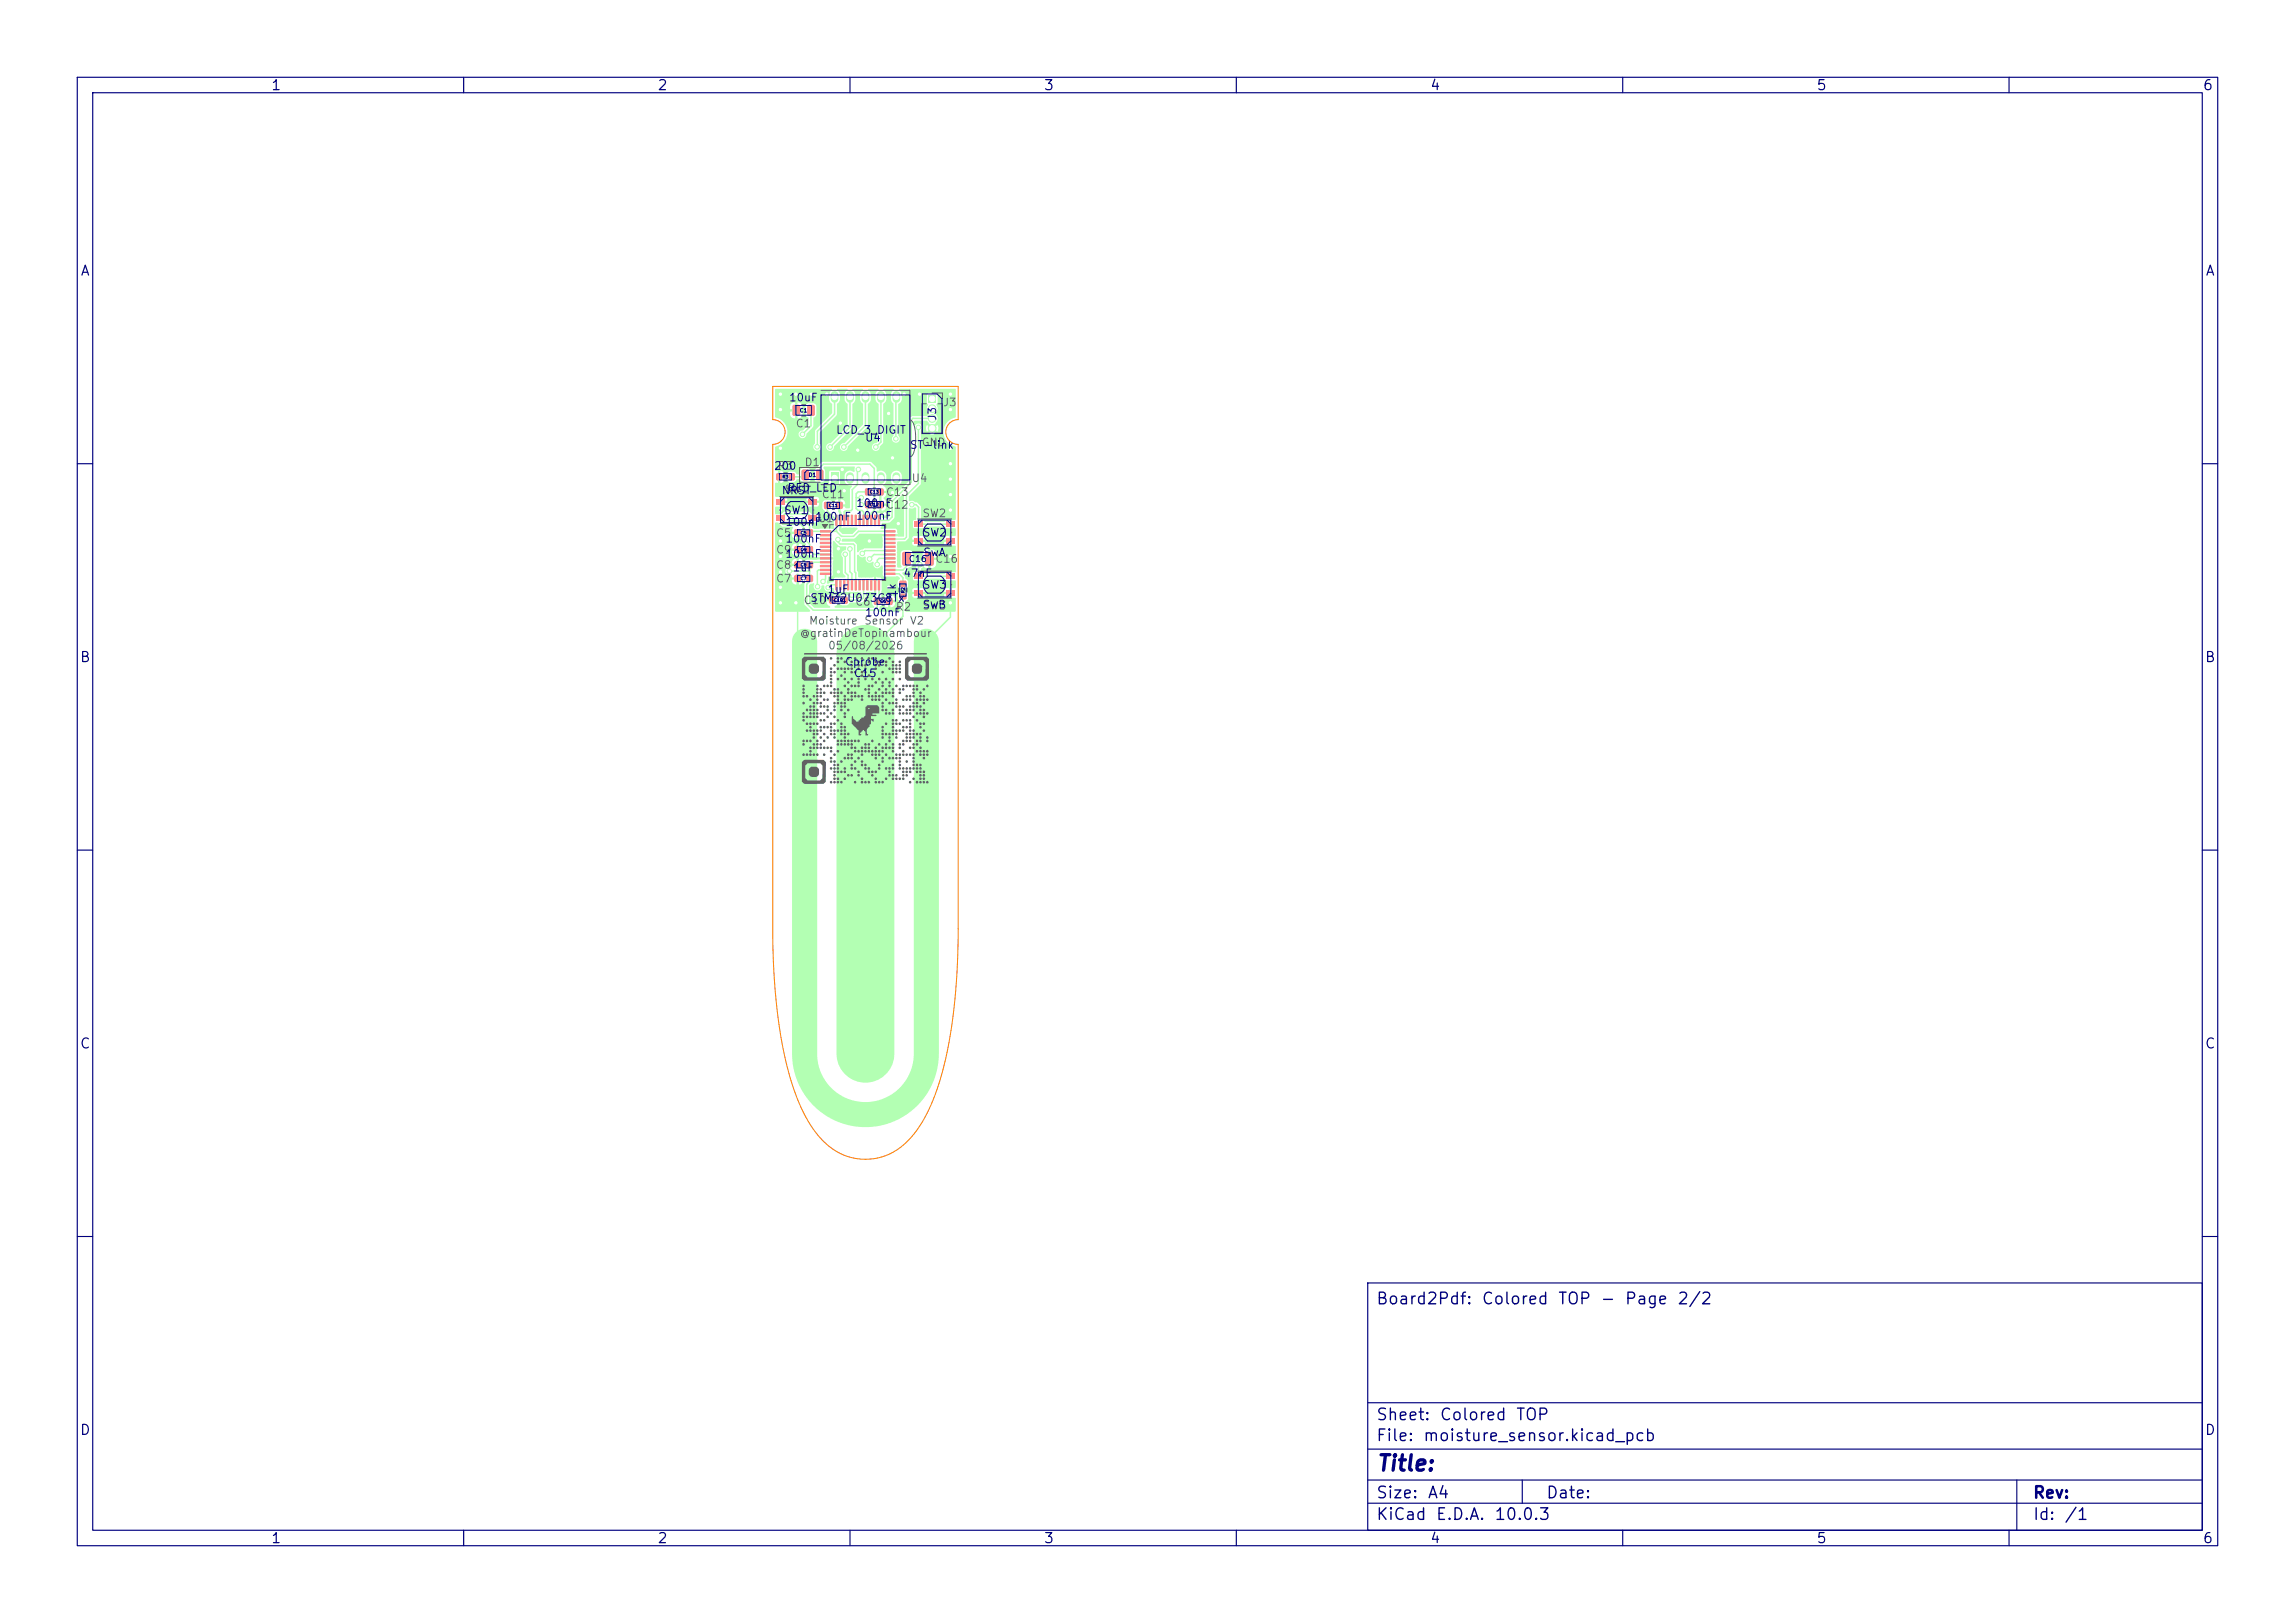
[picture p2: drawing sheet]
<svg xmlns="http://www.w3.org/2000/svg" width="297mm" height="210mm" viewBox="0 0 297 210" stroke-linecap="round" stroke-linejoin="round" font-family="sans-serif">
<defs><g id="words">
<text font-size="2" fill="#000080" x="178" y="190.8">Title:</text>
<g font-size="1.5" fill="#000080">
<text x="178" y="169.2">Board2Pdf:</text>
<text x="191.7" y="169.2">Colored</text>
<text x="201.5" y="169.2">TOP</text>
<text x="207" y="169.2">-</text>
<text x="210.2" y="169.2">Page</text>
<text x="217" y="169.2">2/2</text>
<text x="178" y="184.2">Sheet:</text>
<text x="186.2" y="184.2">Colored</text>
<text x="196.1" y="184.2">TOP</text>
<text x="178" y="186.9">File:</text>
<text x="184.1" y="186.9">moisture_sensor.kicad_pcb</text>
<text x="178" y="197.1">KiCad</text>
<text x="178" y="194.3">Size:</text>
<text x="184.7" y="194.3">A4</text>
<text x="185.7" y="197.1">E.D.A.</text>
<text x="193.3" y="197.1">10.0.3</text>
<text x="200" y="194.3">Date:</text>
<text x="263" y="194.3">Rev:</text>
<text x="263" y="197.1">Id:</text>
<text x="267.1" y="197.1">/1</text>
</g>
<g font-size="1.3" fill="#000080">
<text x="35" y="12">1</text>
<text x="85" y="12">2</text>
<text x="135" y="12">3</text>
<text x="185" y="12">4</text>
<text x="235" y="12">5</text>
<text x="285" y="12">6</text>
<text x="10.3" y="36">A</text>
<text x="285.4" y="36">A</text>
<text x="10.3" y="86">B</text>
<text x="285.3" y="86">B</text>
<text x="10.3" y="136">C</text>
<text x="285.3" y="136">C</text>
<text x="10.3" y="186">D</text>
<text x="285.3" y="186">D</text>
<text x="35" y="200">1</text>
<text x="85" y="200">2</text>
<text x="135" y="200">3</text>
<text x="185" y="200">4</text>
<text x="235" y="200">5</text>
<text x="285" y="200">6</text>
</g>
<g font-size="1" fill="#000080">
<text x="102" y="52.2">10uF</text>
<text x="108.1" y="56.4">LCD_3_DIGIT</text>
<text x="111.9" y="57.4">U4</text>
<text x="117.7" y="58.3">ST-link</text>
<text x="121.4" y="54.5" transform="rotate(-90 121.4 54.5)">J3</text>
<text x="100.1" y="61">200</text>
<text x="101.1" y="64.2">NRST</text>
<text x="101.8" y="63.9">RED_LED</text>
<text x="110.7" y="65.8">100nF</text>
<text x="101.4" y="66.8">SW1</text>
<text x="101.6" y="70.5">100nF</text>
<text x="101.6" y="68.3">100nF</text>
<text x="105.4" y="67.6">100nF 100nF</text>
<text x="119.4" y="69.7">SW2</text>
<text x="101.6" y="72.4">100nF</text>
<text x="102.5" y="74.2">1uF</text>
<text x="107" y="77">1uF</text>
<text x="116.2" y="77.4" transform="rotate(-90 116.2 77.4)">1k</text>
<text x="116.8" y="74.9">47nF</text>
<text x="119.4" y="76.4">SW3</text>
<text x="119.4" y="72.2">SwA</text>
<text x="104.8" y="78.1">STM32U073C8Tx</text>
<text x="111.9" y="80">100nF</text>
<text x="119.3" y="79">SwB</text>
<text x="109.3" y="86.4">Cprobe</text>
<text x="110.4" y="87.9">C15</text>
</g>
<g font-size="1" fill="#626262">
<text x="122" y="52.8">J3</text>
<text x="102.9" y="55.5">C1</text>
<text x="119.2" y="58">GND</text>
<text x="100.5" y="61">R3</text>
<text x="101.5" y="64.1">SW1</text>
<text x="104" y="60.6">D1</text>
<text x="106.3" y="64.7">C11</text>
<text x="114.6" y="64.4">C13</text>
<text x="117.9" y="62.6">U4</text>
<text x="100.3" y="71.9">C9</text>
<text x="100.3" y="69.7">C5</text>
<text x="105.8" y="67.8">U1</text>
<text x="114.6" y="66.1">C12</text>
<text x="119.3" y="67.2">SW2</text>
<text x="100.3" y="73.8">C8</text>
<text x="100.3" y="75.6">C7</text>
<text x="121" y="73.1">C16</text>
<text x="103.4" y="82.7">@gratinDeTopinambour</text>
<text x="103.9" y="78.4">C10</text>
<text x="104.6" y="81.1">Moisture</text>
<text x="110.6" y="78.6">C6</text>
<text x="111.8" y="81.1">Sensor</text>
<text x="115.8" y="79.3">R2</text>
<text x="117.7" y="81.1">V2</text>
<text x="119.3" y="79.1">SW3</text>
<text x="107.1" y="84.3">05/08/2026</text>
</g>
<text font-size=".8" fill="#000080" x="117.5" y="72.9">C16</text>
<g font-size=".5" fill="#000080">
<text x="103.4" y="53.5">C1</text>
<text x="104.6" y="61.8">D1</text>
</g>
<g font-size=".4" fill="#000080">
<text x="101.2" y="62">R3</text>
<text x="107.2" y="65.7">C11</text>
<text x="112.5" y="64">C13</text>
<text x="112.5" y="65.6">C12</text>
<text x="103.6" y="71.4">C9</text>
<text x="103.6" y="69.3">C5</text>
<text x="103.6" y="73.4">C8</text>
<text x="103.6" y="75.2">C7</text>
<text x="107.9" y="78">C10</text>
<text x="117.2" y="76.8" transform="rotate(-90 117.2 76.8)">R2</text>
<text x="113.9" y="78.1">C6</text>
</g>
</g></defs>
<g fill="#b3ffb3">
<path d="M118.3 67.5h1.1v.7h-1.1z"/>
<path d="M122.5 67.5h1v.7h-1z"/>
<path d="M118.3 69.7h1.1v.6h-1.1z"/>
<path d="M122.5 69.7h1v.6h-1z"/>
<path d="M104.4 72.7l.1-.1 .7 .1v.1v.7l-.2 .1-.6-.1-.1-.2z"/>
<path d="M102.8 72.7l.2-.1 .6 .1 .1 .1-.1 .7-.1 .1-.7-.1v-.2z"/>
<path d="M103.8 60.8h.7l.2 .1v1l-.2 .2-.5 .1-.3-.2z"/>
<path d="M105.7 60.8h.6l.3 .1v1l-.2 .2-.6 .1-.2-.2z"/>
<path d="M118.3 74.3h1.1v.6h-1.1z"/>
<path d="M122.5 74.3h1v.6h-1z"/>
<path d="M118.3 76.4h1.1v.7h-1.1z"/>
<path d="M122.5 76.4h1v.7h-1z"/>
</g>
<path d="M112 84.6v51.8" fill="none" stroke="#b3ffb3" stroke-width="7.5"/>
<path d="M102.9 81.9a1.63 1.63 0 0 1 1.8-.4 1.63 1.63 0 0 1 1.1 1.5v53.6a6.3 6.3 0 0 0 6.2 6 6.3 6.3 0 0 0 6.2-6v-50.4a1.62 1.62 0 0 1 1.7-1.6 1.62 1.62 0 0 1 1.6 1.6v50.2a9.5 9.5 0 0 1-9.5 9.5 9.5 9.5 0 0 1-9.5-9.5v-53.4l.1-.6z" fill="#b3ffb3"/>
<path d="M119.9 83v3.2" fill="none" stroke="#b3ffb3" stroke-width="3.3"/>
<g fill="#b3ffb3">
<path d="M107.5 61.1h1v1.5h-1z"/>
<path d="M109.6 61.3a.5 .5 0 0 1 .6-.2 .5 .5 0 0 1 .3 .5 .94 .94 0 0 1-.1 .9 .5 .5 0 0 1-.6 .1 .5 .5 0 0 1-.3-.5 .94 .94 0 0 1 .1-.8z"/>
<path d="M111.6 61.3a.5 .5 0 0 1 .6-.2 .5 .5 0 0 1 .3 .5 .94 .94 0 0 1-.1 .9 .5 .5 0 0 1-.6 .1 .5 .5 0 0 1-.3-.5 .94 .94 0 0 1 .1-.8z"/>
<path d="M113.6 61.3a.5 .5 0 0 1 .6-.2 .5 .5 0 0 1 .3 .5 .94 .94 0 0 1-.1 .9 .5 .5 0 0 1-.6 .1 .5 .5 0 0 1-.3-.5 .94 .94 0 0 1 .1-.8z"/>
<path d="M115.6 61.3a.5 .5 0 0 1 .6-.2 .5 .5 0 0 1 .3 .5 .94 .94 0 0 1-.1 .9 .5 .5 0 0 1-.6 .1 .5 .5 0 0 1-.3-.5 .94 .94 0 0 1 .1-.8z"/>
<path d="M115.6 50.8a.5 .5 0 0 1 .6-.2 .5 .5 0 0 1 .3 .5 .94 .94 0 0 1-.1 .9 .5 .5 0 0 1-.6 .1 .5 .5 0 0 1-.3-.5 .94 .94 0 0 1 .1-.8z"/>
<path d="M113.6 50.8a.5 .5 0 0 1 .6-.2 .5 .5 0 0 1 .3 .5 .94 .94 0 0 1-.1 .9 .5 .5 0 0 1-.6 .1 .5 .5 0 0 1-.3-.5 .94 .94 0 0 1 .1-.8z"/>
<path d="M111.6 50.8a.5 .5 0 0 1 .6-.2 .5 .5 0 0 1 .3 .5 .94 .94 0 0 1-.1 .9 .5 .5 0 0 1-.6 .1 .5 .5 0 0 1-.3-.5 .94 .94 0 0 1 .1-.8z"/>
<path d="M109.6 50.8a.5 .5 0 0 1 .6-.2 .5 .5 0 0 1 .3 .5 .94 .94 0 0 1-.1 .9 .5 .5 0 0 1-.6 .1 .5 .5 0 0 1-.3-.5 .94 .94 0 0 1 .1-.8z"/>
<path d="M107.6 50.8a.5 .5 0 0 1 .6-.2 .5 .5 0 0 1 .3 .5 .94 .94 0 0 1-.1 .9 .5 .5 0 0 1-.6 .1 .5 .5 0 0 1-.3-.5 .94 .94 0 0 1 .1-.8z"/>
<path d="M116.4 75.2h.9v.7h-.9z"/>
<path d="M116.4 76.8h.9v.7h-.9z"/>
<path d="M106.1 68.6h1.4l.1 .2-.1 .1h-1.3z"/>
<path d="M106.1 69.1h1.4l.1 .2-.1 .1h-1.3z"/>
<path d="M106.1 69.6h1.4l.1 .2-.1 .1h-1.3z"/>
<path d="M106.1 70.1h1.4l.1 .2-.1 .1h-1.3z"/>
<path d="M106.1 70.6h1.4l.1 .2-.1 .1h-1.3z"/>
<path d="M106.1 71.1h1.4l.1 .2-.1 .1h-1.3z"/>
<path d="M106.1 71.6h1.4l.1 .2-.1 .1h-1.3z"/>
<path d="M106.1 72.1h1.4l.1 .2-.1 .1h-1.3z"/>
<path d="M106.1 72.6h1.4l.1 .2-.1 .1h-1.3z"/>
<path d="M106.1 73.1h1.4l.1 .2-.1 .1h-1.3z"/>
<path d="M106.1 73.6h1.4l.1 .2-.1 .1h-1.3z"/>
<path d="M106.1 74.1h1.4l.1 .2-.1 .1h-1.3z"/>
<path d="M108.1 74.9l.3 .1v1.3l-.1 .1-.2-.1z"/>
<path d="M108.6 74.9l.3 .1v1.3l-.1 .1-.2-.1z"/>
<path d="M109.1 74.9l.3 .1v1.3l-.1 .1-.2-.1z"/>
<path d="M109.6 74.9l.3 .1v1.3l-.1 .1-.2-.1z"/>
<path d="M110.1 74.9l.3 .1v1.3l-.1 .1-.2-.1z"/>
<path d="M110.6 74.9l.3 .1v1.3l-.1 .1-.2-.1z"/>
<path d="M111.1 74.9l.3 .1v1.3l-.1 .1-.2-.1z"/>
<path d="M111.6 74.9l.3 .1v1.3l-.1 .1-.2-.1z"/>
<path d="M112.1 74.9l.3 .1v1.3l-.1 .1-.2-.1z"/>
<path d="M112.6 74.9l.3 .1v1.3l-.1 .1-.2-.1z"/>
<path d="M113.1 74.9l.3 .1v1.3l-.1 .1-.2-.1z"/>
<path d="M113.6 74.9l.3 .1v1.3l-.1 .1-.2-.1z"/>
<path d="M114.4 74.1h1.4l.1 .2-.1 .1h-1.3z"/>
<path d="M114.4 73.6h1.4l.1 .2-.1 .1h-1.3z"/>
<path d="M114.4 73.1h1.4l.1 .2-.1 .1h-1.3z"/>
<path d="M114.4 72.6h1.4l.1 .2-.1 .1h-1.3z"/>
<path d="M114.4 72.1h1.4l.1 .2-.1 .1h-1.3z"/>
<path d="M114.4 71.6h1.4l.1 .2-.1 .1h-1.3z"/>
<path d="M114.4 71.1h1.4l.1 .2-.1 .1h-1.3z"/>
<path d="M114.4 70.6h1.4l.1 .2-.1 .1h-1.3z"/>
<path d="M114.4 70.1h1.4l.1 .2-.1 .1h-1.3z"/>
<path d="M114.4 69.6h1.4l.1 .2-.1 .1h-1.3z"/>
<path d="M114.4 69.1h1.4l.1 .2-.1 .1h-1.3z"/>
<path d="M114.4 68.6h1.4l.1 .2-.1 .1h-1.3z"/>
<path d="M113.6 66.6l.3 .1v1.3l-.1 .1-.2-.1z"/>
<path d="M113.1 66.6l.3 .1v1.3l-.1 .1-.2-.1z"/>
<path d="M112.6 66.6l.3 .1v1.3l-.1 .1-.2-.1z"/>
<path d="M112.1 66.6l.3 .1v1.3l-.1 .1-.2-.1z"/>
<path d="M111.6 66.6l.3 .1v1.3l-.1 .1-.2-.1z"/>
<path d="M111.1 66.6l.3 .1v1.3l-.1 .1-.2-.1z"/>
<path d="M110.6 66.6l.3 .1v1.3l-.1 .1-.2-.1z"/>
<path d="M110.1 66.6l.3 .1v1.3l-.1 .1-.2-.1z"/>
<path d="M109.6 66.6l.3 .1v1.3l-.1 .1-.2-.1z"/>
<path d="M109.1 66.6l.3 .1v1.3l-.1 .1-.2-.1z"/>
<path d="M108.6 66.6l.3 .1v1.3l-.1 .1-.2-.1z"/>
<path d="M108.1 66.6l.3 .1v1.3l-.1 .1-.2-.1z"/>
<path d="M102.1 61.3h.7v.8h-.7z"/>
<path d="M100.5 61.3h.7v.8h-.7z"/>
<path d="M120.1 51.1h1v1h-1z"/>
</g>
<g fill="#b3ffb3" stroke="#b3ffb3" stroke-width=".13">
<circle cx="120.6" cy="52.9" r=".5"/>
<circle cx="120.6" cy="54.1" r=".5"/>
<circle cx="120.6" cy="55.4" r=".5"/>
</g>
<g fill="#b3ffb3">
<path d="M104.4 70.7l.1-.1 .7 .1v.2v.6l-.2 .1-.6-.1-.1-.1z"/>
<path d="M102.8 70.7l.2-.1 .6 .1 .1 .2-.1 .6-.1 .1-.7-.1v-.1z"/>
<path d="M104.4 68.5h.1h.7v.2v.7h-.2h-.6l-.1-.2z"/>
<path d="M102.8 68.5h.2h.6l.1 .2-.1 .7h-.1h-.7v-.2z"/>
<path d="M106.7 65l.1-.1 .7 .1v.2v.6l-.2 .1-.6-.1-.1-.1z"/>
<path d="M108.2 65l.2-.1 .6 .1 .1 .2-.1 .6-.1 .1-.7-.1v-.1z"/>
<path d="M113.1 77.4l.2-.1 .6 .1 .1 .2-.1 .6-.2 .1-.6-.1v-.1z"/>
<path d="M114.7 77.4l.1-.1 .7 .1v.2v.6l-.2 .1-.6-.1-.1-.1z"/>
<path d="M108.9 77.2h.1h.7v.2v.7h-.2h-.6l-.1-.2z"/>
<path d="M107.3 77.2h.2h.6l.1 .2-.1 .7h-.2h-.6v-.2z"/>
<path d="M112 63.2h.1h.7v.2v.7h-.2h-.6l-.1-.2z"/>
<path d="M113.5 63.2h.2h.6l.1 .2-.1 .7h-.2h-.6v-.2z"/>
<path d="M104.7 66.8h1v.6h-1z"/>
<path d="M100.5 66.8h1.1v.6h-1.1z"/>
<path d="M104.7 64.6h1v.7h-1z"/>
<path d="M100.5 64.6h1.1v.7h-1.1z"/>
<path d="M104.4 74.4h.1h.7v.2v.7h-.2h-.6l-.1-.2z"/>
<path d="M102.8 74.4h.2h.6l.1 .2-.1 .7h-.1h-.7v-.2z"/>
<path d="M112 64.9l.1-.1 .7 .1v.2v.6l-.2 .1-.6-.1-.1-.1z"/>
<path d="M113.5 64.9l.2-.1 .6 .1 .1 .2-.1 .6-.2 .1-.6-.1v-.1z"/>
<path d="M116.8 71.5l.9-.1 .2 .2v1.4l-.2 .2h-.7l-.2-.2-.1-1.3z"/>
<path d="M119.8 71.5l.8-.1 .2 .2v1.4l-.1 .2h-.8l-.2-.2v-1.3z"/>
<path d="M104.5 52.4h.7l.2 .1v1.1l-.1 .2h-.6l-.2-.1-.1-1.1z"/>
<path d="M102.6 52.4h.7l.2 .1v1.1l-.1 .2h-.6l-.2-.1-.1-1.1z"/>
</g>
<g fill="#b3ffb3" stroke="#b3ffb3" stroke-width=".13">
<circle cx="111.4" cy="65.3" r=".3"/>
<circle cx="118" cy="65.3" r=".3"/>
<circle cx="116.2" cy="67.7" r=".3"/>
<circle cx="123" cy="60" r=".3"/>
<circle cx="119" cy="51" r=".3"/>
<circle cx="105" cy="51" r=".3"/>
<circle cx="101" cy="60" r=".3"/>
<circle cx="115" cy="53.5" r=".3"/>
<circle cx="111" cy="58.3" r=".3"/>
<circle cx="101" cy="66" r=".3"/>
<circle cx="101" cy="70" r=".3"/>
<circle cx="101" cy="72" r=".3"/>
<circle cx="108.5" cy="71" r=".3"/>
<circle cx="103" cy="78" r=".3"/>
<circle cx="110.2" cy="77" r=".3"/>
<circle cx="107" cy="51" r=".3"/>
<circle cx="117" cy="51" r=".3"/>
<circle cx="123" cy="78" r=".3"/>
<circle cx="101" cy="58" r=".3"/>
<circle cx="114.5" cy="66.5" r=".3"/>
<circle cx="123" cy="53" r=".3"/>
<circle cx="101" cy="53" r=".3"/>
<circle cx="103.2" cy="63.3" r=".3"/>
<circle cx="123" cy="62" r=".3"/>
<circle cx="109.2" cy="63.5" r=".3"/>
<circle cx="115.5" cy="63.7" r=".3"/>
<circle cx="108.8" cy="54.7" r=".3"/>
<circle cx="105" cy="77" r=".3"/>
<circle cx="123" cy="58" r=".3"/>
<circle cx="101" cy="76" r=".3"/>
<circle cx="115" cy="76" r=".3"/>
<circle cx="123" cy="64" r=".3"/>
<circle cx="115.5" cy="59.3" r=".3"/>
<circle cx="123" cy="72" r=".3"/>
<circle cx="123" cy="51" r=".3"/>
<circle cx="123" cy="66" r=".3"/>
<circle cx="103" cy="51" r=".3"/>
<circle cx="112.5" cy="70" r=".3"/>
<circle cx="107.5" cy="67.5" r=".3"/>
<circle cx="101" cy="51" r=".3"/>
<circle cx="101" cy="74" r=".3"/>
<circle cx="108.5" cy="74" r=".3"/>
<circle cx="109" cy="60.7" r=".3"/>
<circle cx="101" cy="78" r=".3"/>
<circle cx="102.1" cy="73.9" r=".3"/>
<circle cx="103.8" cy="56.2" r=".3"/>
<circle cx="102.4" cy="67.1" r=".3"/>
<circle cx="119.1" cy="73.1" r=".3"/>
<circle cx="111.4" cy="64.4" r=".3"/>
<circle cx="108.4" cy="69.8" r=".3"/>
<circle cx="110" cy="71" r=".3"/>
<circle cx="109.4" cy="71.7" r=".3"/>
<circle cx="107.2" cy="76" r=".3"/>
<circle cx="106.5" cy="75.2" r=".3"/>
<circle cx="115.9" cy="56.8" r=".3"/>
<circle cx="105.8" cy="75.9" r=".3"/>
<circle cx="111.1" cy="60.7" r=".3"/>
<circle cx="113.3" cy="57.8" r=".3"/>
<circle cx="109.2" cy="57.8" r=".3"/>
<circle cx="111.6" cy="71.6" r=".3"/>
<circle cx="107.4" cy="57.8" r=".3"/>
<circle cx="112.5" cy="72.3" r=".3"/>
<circle cx="113.5" cy="73" r=".3"/>
<circle cx="105.7" cy="57.8" r=".3"/>
<circle cx="118.9" cy="55.3" r=".3"/>
</g>
<g fill="none" stroke="#b3ffb3" stroke-width=".2">
<path d="M105 53.1v2l-1.1 1.1M108 51.4v2.2l-2.2 2.2-.1 2M110 51.4v3.9l-2.6 2.5M112 51.4v3.6l-2.8 2.8M114 51.4h.1M114 51.4v5.8l-.7 .6M116 51.4l-.1 5.4M118.9 55.3v7.2l-1.6 1.6v5.4l-.2 .3h-1.9M120.6 54.2l-2.5-.1-.2 .3v8l-2.4 2.5v2l-.5 .4h-1.3M102.1 73.9h2.7M102.4 67.1l.3 .3h1.4l.7 .7v.9M102.5 61.7h1.5"/>
<path d="M103.2 74.9v7.2l.9 .9M105 68.8h3.2M105.2 67.1l-.6-.6h-3l-.6 .6v.4l.3 .4h2.3l.4 .3v1.4l.8 .8v.7l.6 .7h1.4M106.1 61.5v-1l.5-.4h6l.5 .5v5.4l-.3 .4v.9M106.8 72.8h-1.7l-.3 .3v2.1l-.4 .4v2.5l.8 .9h8l.3-.4v-.8M106.8 74.3v.6l-.3 .3M106.8 73.8h-.9l-.1 .1v2M107.1 65.4v.8l1.1 1.1v1.5M108.2 68.8l.7 .6h1.6l.6-.6h4.1M108.2 75.7h-.7l-.3 .3M108.4 69.8v.3l.3 .3h1.7l.2 .2v3.4l.2 .1v1.6M109.4 71.7v2.4l.3 .3v1.3"/>
<path d="M110 71v3l.2 .2v1.5M110.8 75.7h.1M110.8 64.4h.6M111.1 60.7l-.1 .2v1.8l-.7 .7v2.5l-.2 .2h-.7l-.1 .1v1.1M111.4 65.3h1M111.7 75.7v1.7l-.3 .3h-2.1M112.2 65.4v1.9M112.4 63.7h-1.4l-.2 .2v1.9l.2 .3h.6l.1 .2v1M113.7 75.7v1.9M115.2 72.3h-1.4l-.3 .2v.5M115.2 74.3h1.1l.5 .5v.7M115.2 71.3h-3.2l-.4 .3"/>
<path d="M115.2 71.8h-2.1l-.6 .5M116.8 77.2v2.6l-4.8 4.8M117.3 72.3v1l-.5 .5h-1.6M118 65.3h.5l.4 .3v2.2h4.1M119 73.1l-.1 .1v1.4h4.1M123 76.7v3.2l-3.1 3.1"/>
</g>
<g fill="#b3ffb3">
<path d="M100.3 67.6h.4l.6 .6h1.3v.1l-.1 .5h.6l.3 .2v.7h.3l.6 .7-.3 .4-.3-.4-.3-.1v1.6a.76 .76 0 0 0 .6-.4l.4 .3h.6l.4 .3h2.5l-.2-.6 .1-1.5h.2l.6 .7h.8a.33 .33 0 0 1 .1 .3 .33 .33 0 0 1-.3 .2 .56 .56 0 0 0-.1 1v1.9l.3 .5-.4 .2-.9-.1-.2 .2v.4l-.5 .1-.2 .1a.24 .24 0 0 1-.2-.1 .24 .24 0 0 1 .1-.3l.1-.4 .4-.1 .2-.2-.1-1.4 .2-.6h-3.4l-.2 .1-.2 .2h-.1a.59 .59 0 0 0-.6-.4l-.1 1.3-.2-.1v-.3h-.6v.2h-.2a.51 .51 0 0 0-.7 .5 .51 .51 0 0 0 .8 .5l.1 .3h.6v-.4l.2-.1 .1 1.4h.3l.3-.3 .1 .1v2.8l.7 .7v.2l-4.4 .1-.1-.1v-4h2.2l.1 .4 .5 .1v-.6h-.6v.1h-2.2v-2.3h2.2v.1h.6v-.6l-.5 .2-.1 .3h-2.2v-1.4h2.2l.1 .3 .5 .2v-.6h-.6v.1h-2.2v-.6h2.2v.2h.6v-.7l-.5 .2-.1 .3h-2.2v-1.6h2.2l.1 .4 .5 .1v-.6h-.6v.1h-2.2z"/>
<path d="M110.9 71.8h.2a.53 .53 0 0 0 .8 .2l.2 .1a.56 .56 0 0 0 .2 .7 .56 .56 0 0 0 .7-.1l.1 .1a.51 .51 0 0 0 .2 .7 .51 .51 0 0 0 .7-.3 .24 .24 0 0 1 .3 .3l-.1 .9 .1 .1 .2 .1h1.7l.3 .2-.3 .4v.8l.2 .1h.8h.2l.1-.2v-.7l-.3-.3-.1-.3-.3-.5 .9-.7a.45 .45 0 0 0 .4-.4v-1.4h1.3v.5h1.8a.95 .95 0 0 0-.2-.8l-.3-.2h-.3v1h-.3v-1l-.4 .1-.2 .2-.1 .2h-1.3l-.1-.3-.3-.1h-.9l-.3 .4v1.4l.2 .4h-.5h-.1v-3.1h2l.2 .3h1.2l.2-.3h2.5l.2 .3h.4v-.5h-.6v.2h-2.5v-.2h-.7v.5h-.3v-.5h-.6v.2h-2l.1-.2 1-.1 .4-.4h.5v.2h1.6v-.2h2.5v.2h.6v-.5l-.4 .1-.2 .2h-2.5l-.2-.2-.5-.1v.5h-.3v-.5l-.4 .1-.2 .2h-.5v-3.7l.1-.2a.69 .69 0 0 0 .8 0l.1 .1v1.4l-.4 .2-.1 .8 .2 .1 1.1 .1 .3-.3h2.5l.2 .2 1.2 .1 .1 .1v.8h-.5v1.3h.4l.1 .1v3.3h-1.2l-.3 .3h-2.5l-.2-.2-.3-.1v-.4a.39 .39 0 0 1 .6-.1 1.19 1.19 0 0 0 1.3-.3l.1-.8h-.8v1.1h-.3v-1.1h-.7a.27 .27 0 0 1-.4 .1 .52 .52 0 0 0-.4 .7v.8l-.3 .1-.2 .1v.7l.2 .2h1.1l.3-.2h2.5l.3 .2h1.1l.1 .9-.5 .1v1.3h.5v1.7l-6.4 .1-.1-.1v-1.2l.3-.4v-.4h.6l.2 .3 1.2-.1 .2-.2h2.5l.2 .2 .4 .1v-.5h-.6v.2h-2.5v-.2h-.7v.5h-.3v-.5h-.6v.2h-.6v-.4l-.2-.1h-.9l-.2 .1v.2v.6l.3 .4v1.1l-.1 .2-2.8-.1v-.1l.2-.3v-.2l.4-.3h.1a.59 .59 0 0 0 .6 .4 .64 .64 0 0 0 .9-.6h-.6v.6h-.3v-.9h.9a.54 .54 0 0 0-.6-.7v.7h-.3v-.7l-.3 .1-.3 .3h-.1l-.1-.2v-.8h4v.2h1.6v-.2h2.5v.2h.6v-.5h-.4l-.2 .3h-2.5l-.2-.3h-.5v.5h-.3v-.5h-.4l-.2 .3h-4v-1.5l-.2-.2-.5-.1v2.4v.1l-.4 .1-.1 .3v.7l.2 .3v.1h-5l-.1-.2 .5-.4 .4 .3h.6l.3-.1 .2-.2 1.6-.1 .4-.4 .1-.9h.4l.6 .1v-2.1l-.6 .2h-1l-.4-.1v-.6l-.2-.3z"/>
<path d="M104.9 75.6v-.1a.27 .27 0 0 1 .5 .1 .52 .52 0 0 0 .4 .8 .52 .52 0 0 0 .6-.6h.3a.53 .53 0 0 0 .3 .7 .53 .53 0 0 0 .7-.4h.1l.1 .1a.3 .3 0 0 0 .2 .4h2.9h.4v.1v.5l-.1 .1h-1.3l-.2-.2-.3-.1h-.6l-.3 .3h-.1a.59 .59 0 0 0-.6-.4l-.1 .7-.1 .2h-.7a.75 .75 0 0 0 .4 .7l-.1 .2h-1.9l-.7-.7v-.6h2.3v.1h.6v-.6l-.5 .1-.1 .4h-2.3v-1.6z"/>
<path d="M109 69.7h1.6l.7-.6h4.9l-.1-.5-.2-.2h-1.8l-.2-.1 .2-.2 .1-.5h.9l.6-.5 .1-2.1 1-1 .1-.1 .1 .2v5.3h-2.9l.2 .6-.1 .9h-2.3l-.3 .2a.55 .55 0 0 0-.5 .4l-.2-.1v-.9l-.3-.3-1.6-.1-.1-.1z"/>
<path d="M100.3 50.4l7.3-.1 .1 .1-.3 .4-.1 .2a1.25 1.25 0 0 0 .1 1l.3 .3v1.2l-2.2 2.2v1.7a.52 .52 0 0 0-.1 .8 .52 .52 0 0 0 .8-.1 .52 .52 0 0 0-.1-.7v-1.5l2.1-2.1 .1-1.5 .3-.3a1.25 1.25 0 0 0 .1-1l-.1-.3-.2-.2v-.2h1.2l.1 .1-.3 .4-.1 .2a1.25 1.25 0 0 0 .1 1l.3 .3v2.9l-2.2 2.1a.53 .53 0 0 0-.6 .5 .53 .53 0 0 0 .6 .6 .53 .53 0 0 0 .5-.7l2.3-2.3v-3.1l.3-.3a1.25 1.25 0 0 0 .1-1l-.1-.3-.2-.2v-.2h1.2l.1 .1-.3 .4-.1 .2a1.25 1.25 0 0 0 .1 1l.3 .3v2.6l-2.4 2.4a.53 .53 0 0 0-.6 .5 .53 .53 0 0 0 .6 .6 .53 .53 0 0 0 .4-.7l2.6-2.5v-2.9l.3-.3a1.25 1.25 0 0 0 .1-1l-.1-.3-.2-.2v-.2h1.2l.1 .1-.3 .4-.1 .2a1.25 1.25 0 0 0 .1 1l.3 .3v4.7l-.2 .3a.53 .53 0 0 0-.7 .5 .53 .53 0 0 0 .6 .6 .53 .53 0 0 0 .5-.7l.4-.5v-4.9l.3-.3a1.25 1.25 0 0 0 .1-1l-.1-.3-.2-.2v-.2h1.2l.1 .1-.3 .4-.1 .2a1.25 1.25 0 0 0 .1 1l.2 .3v4.1a.52 .52 0 0 0 0 .8 .52 .52 0 0 0 .8-.1 .52 .52 0 0 0-.2-.8v-3.9l.4-.4 .1-.3a1.25 1.25 0 0 0-.1-1l-.2-.2v-.2h7.2l.1 3.6-.1 .1a1.92 1.92 0 0 0-1.5 1.9 1.92 1.92 0 0 0 1.6 1.9v9.4l-1.2 .1-.3 .2h-2.6l-.1-.2-.3-.1v-1.7l-.5-.4-.3-.1a.66 .66 0 0 0-.7-.2l-.1-.6 1.6-1.6v-6.9a.51 .51 0 0 0 0-.8 .51 .51 0 0 0-.8 .2l-.2-.1 .1-.6 1.7 .1 .5 .6-.2 .2-.3-.3-.2 .3 .1 .4 .1 .2 .3-.4 .2 .3-.3 .3 .5 .1 .4-.1-.3-.3 .2-.3 .3 .4 .1-.2v-.4l-.1-.3-.3 .3-.2-.2 .3-.3a.81 .81 0 0 0-.1-1.3 .98 .98 0 0 0 .2-1.2l.1-.2v-1.1l-1.2-.1-.2 .2v1l.2 .3a.77 .77 0 0 0 .1 1.1l-.3 .3-1.9 .1-.4 .3v8.1l-2.4 2.5v1.9l-.3 .3h-.7l-.2-.5-.6-.1v-.3h.2a.75 .75 0 0 0 1.1-.7h-.6v.7h-.3v-1h.9a.6 .6 0 0 0-.3-.6v-.1a.54 .54 0 0 0 .3-.6h-.6v1.3h-.3v-1.4l.2-.2h.7l-.1-.4-.3-.3 .3-.4 .1-.9h.6a1.25 1.25 0 0 0 .1 1 .71 .71 0 0 0 .8 .3 .71 .71 0 0 0 .5-.6 1.25 1.25 0 0 0-.1-1l-.2-.2a.71 .71 0 0 0-1.1 .5h-.6a.81 .81 0 0 0-1.2-.5l-.1-.6-.8-.6h-6.1l-1.1 1v1.2l.1 .2 .3 .1h.7l.3-.3v-.9h.5l.1 1.7h1.2l.1-.2-.1-1.6-1.1-.1-.2 .2h-.5l-.2-.6 .1-.1h3.9v.6l-.5-.1a.7 .7 0 0 0-.8 .6 1.25 1.25 0 0 0 .1 1 .79 .79 0 0 0 .8 .3v.2l-.2 .3v2.4l-.5 .1-.1-.2h-.6v.6l.1 .1v2.1l.6-.2h1l.5 .1v.2l-.7 .6h-1.2l-.5-.5v-2.3l-.1-.1v-.9h.9v-.2l-.2-.3-.4-.2v.7h-.3v-.7a.76 .76 0 0 0-.7 .4l-.4-.3h-.7l-.3 .3v.7l.4 .6 1.1 1.1v1h-2.6l-.2-.2-.2-.5 .9-.2 .1-.8-.1-.1-.7-.1-.5-.3h-3l-.5 .3h-.7l-.1-.1v-.7l.1-.2h1.2l.3-.2h2.5l.2 .2h1.2l.2-.1v-.3h-.7v.5h-.3v-.5h-.6v.2h-2.5v-.2h-.7v.5h-.3v-.8h1v-.2h2.5v.2h1.6v-.4l-.2-.1h-.5v.5h-.3v-.5h-.4l-.2 .3h-2.5l-.3-.3h-.4v.5h-.3v-.5h-.5l-.1-.1v-1.6l.1-.1h.1a.8 .8 0 0 0 1-.4v-.2h-.5v.6h-.3v-.9h.8v-.2h.4v.7l.2 .3h.7l.4-.4h.3l.4 .3h.6l.3-.1 .1-.2v-1.1l-.2-.3h-.8l-.3 .2-.1 .5-.1 .1h-.3l-.2-.3-.2-.1h-.6l-.2 .2v.2h-.4l-.1-.3-.4-.2v.7h-.3v-.7l-.3 .1-.1-.2v-2.9l.1-.1a1.91 1.91 0 0 0 1.5-1.7h1.4v.2a.53 .53 0 0 0 .7 .4 .53 .53 0 0 0 .4-.6l.8-.9 .1-1.1 .3-.4v-1.2l-.1-.2-.2-.1h-.8l-.2 .3v1.2l.3 .4v.9l-.6 .7-.5 .1-.2 .3h-1.4a1.95 1.95 0 0 0-1.6-2.1v-.4h1.9a.68 .68 0 0 0 1 .5h.4l.2-.3v-.5h-.6v.8h-.3v-.8h-.7v.3h-1.9v-1h1.9v.4h1.6v-.6l-.2-.3h-.3h-.1v.9h-.3v-.9l-.5 .1-.2 .4h-1.9z"/>
</g>
<g fill="#fff" stroke="#fff" stroke-width=".13">
<circle cx="111.4" cy="65.3" r=".15"/>
<circle cx="118" cy="65.3" r=".15"/>
<circle cx="116.3" cy="67.8" r=".15"/>
<circle cx="123" cy="60" r=".15"/>
<circle cx="119" cy="51" r=".15"/>
<circle cx="105" cy="51" r=".15"/>
<circle cx="101" cy="60" r=".15"/>
<circle cx="115" cy="53.5" r=".15"/>
<circle cx="111" cy="58.2" r=".15"/>
<circle cx="101" cy="66" r=".15"/>
<circle cx="101" cy="70" r=".15"/>
<circle cx="101" cy="72" r=".15"/>
<circle cx="108.5" cy="71" r=".15"/>
<circle cx="103" cy="78" r=".15"/>
<circle cx="110.3" cy="77" r=".15"/>
<circle cx="107" cy="51" r=".15"/>
<circle cx="117" cy="51" r=".15"/>
<circle cx="123" cy="78" r=".15"/>
<circle cx="101" cy="58" r=".15"/>
<circle cx="114.5" cy="66.5" r=".15"/>
<circle cx="123" cy="53" r=".15"/>
<circle cx="101" cy="53" r=".15"/>
<circle cx="103.3" cy="63.2" r=".15"/>
<circle cx="123" cy="62" r=".15"/>
<circle cx="109.3" cy="63.5" r=".15"/>
<circle cx="115.5" cy="63.8" r=".15"/>
<circle cx="108.7" cy="54.8" r=".15"/>
<circle cx="105" cy="77" r=".15"/>
<circle cx="123" cy="58" r=".15"/>
<circle cx="101" cy="76" r=".15"/>
<circle cx="115" cy="76" r=".15"/>
<circle cx="123" cy="64" r=".15"/>
<circle cx="115.5" cy="59.2" r=".15"/>
<circle cx="123" cy="72" r=".15"/>
<circle cx="123" cy="51" r=".15"/>
<circle cx="123" cy="66" r=".15"/>
<circle cx="103" cy="51" r=".15"/>
<circle cx="112.5" cy="70" r=".15"/>
<circle cx="107.5" cy="67.5" r=".15"/>
<circle cx="101" cy="51" r=".15"/>
<circle cx="101" cy="74" r=".15"/>
<circle cx="108.5" cy="74" r=".15"/>
<circle cx="109" cy="60.8" r=".15"/>
<circle cx="101" cy="78" r=".15"/>
<circle cx="102.2" cy="73.9" r=".15"/>
<circle cx="103.9" cy="56.2" r=".15"/>
<circle cx="102.4" cy="67.1" r=".15"/>
<circle cx="119" cy="73.1" r=".15"/>
<circle cx="111.4" cy="64.4" r=".15"/>
<circle cx="108.4" cy="69.8" r=".15"/>
<circle cx="110" cy="71" r=".15"/>
<circle cx="109.4" cy="71.7" r=".15"/>
<circle cx="107.2" cy="76" r=".15"/>
<circle cx="106.5" cy="75.2" r=".15"/>
<circle cx="115.9" cy="56.8" r=".15"/>
<circle cx="105.8" cy="75.9" r=".15"/>
<circle cx="111.1" cy="60.7" r=".15"/>
<circle cx="113.3" cy="57.8" r=".15"/>
<circle cx="109.2" cy="57.8" r=".15"/>
<circle cx="111.6" cy="71.6" r=".15"/>
<circle cx="107.4" cy="57.8" r=".15"/>
<circle cx="112.5" cy="72.3" r=".15"/>
<circle cx="113.5" cy="73" r=".15"/>
<circle cx="105.7" cy="57.8" r=".15"/>
<circle cx="118.9" cy="55.3" r=".15"/>
<circle cx="108" cy="61.9" r=".35"/>
<circle cx="110" cy="61.9" r=".35"/>
<circle cx="112" cy="61.9" r=".35"/>
<circle cx="114" cy="61.9" r=".35"/>
<circle cx="116" cy="61.9" r=".35"/>
<circle cx="116" cy="51.4" r=".35"/>
<circle cx="114" cy="51.4" r=".35"/>
<circle cx="112" cy="51.4" r=".35"/>
<circle cx="110" cy="51.4" r=".35"/>
<circle cx="108" cy="51.4" r=".35"/>
<circle cx="120.6" cy="51.6" r=".35"/>
<circle cx="120.6" cy="52.9" r=".35"/>
<circle cx="120.6" cy="54.2" r=".35"/>
<circle cx="120.6" cy="55.4" r=".35"/>
</g>
<g fill="#ff8a8a">
<path d="M118.3 67.5h1.1v.7h-1.1z"/>
<path d="M122.5 67.5h1v.7h-1z"/>
<path d="M118.3 69.7h1.1v.6h-1.1z"/>
<path d="M122.5 69.7h1v.6h-1z"/>
<path d="M104.4 72.7l.1-.1 .7 .1v.1v.7l-.2 .1-.6-.1-.1-.2z"/>
<path d="M102.8 72.7l.2-.1 .6 .1 .1 .1-.1 .7-.1 .1-.7-.1v-.2z"/>
<path d="M103.8 60.8h.7l.2 .1v1l-.2 .2-.5 .1-.3-.2z"/>
<path d="M105.7 60.8h.6l.3 .1v1l-.2 .2-.6 .1-.2-.2z"/>
<path d="M118.3 74.3h1.1v.6h-1.1z"/>
<path d="M122.5 74.3h1v.6h-1z"/>
<path d="M118.3 76.4h1.1v.7h-1.1z"/>
<path d="M122.5 76.4h1v.7h-1z"/>
<path d="M116.4 75.2h.9v.7h-.9z"/>
<path d="M116.4 76.8h.9v.7h-.9z"/>
<path d="M106.1 68.6h1.4l.1 .2-.1 .1h-1.3z"/>
<path d="M106.1 69.1h1.4l.1 .2-.1 .1h-1.3z"/>
<path d="M106.1 69.6h1.4l.1 .2-.1 .1h-1.3z"/>
<path d="M106.1 70.1h1.4l.1 .2-.1 .1h-1.3z"/>
<path d="M106.1 70.6h1.4l.1 .2-.1 .1h-1.3z"/>
<path d="M106.1 71.1h1.4l.1 .2-.1 .1h-1.3z"/>
<path d="M106.1 71.6h1.4l.1 .2-.1 .1h-1.3z"/>
<path d="M106.1 72.1h1.4l.1 .2-.1 .1h-1.3z"/>
<path d="M106.1 72.6h1.4l.1 .2-.1 .1h-1.3z"/>
<path d="M106.1 73.1h1.4l.1 .2-.1 .1h-1.3z"/>
<path d="M106.1 73.6h1.4l.1 .2-.1 .1h-1.3z"/>
<path d="M106.1 74.1h1.4l.1 .2-.1 .1h-1.3z"/>
<path d="M108.1 74.9l.3 .1v1.3l-.1 .1-.2-.1z"/>
<path d="M108.6 74.9l.3 .1v1.3l-.1 .1-.2-.1z"/>
<path d="M109.1 74.9l.3 .1v1.3l-.1 .1-.2-.1z"/>
<path d="M109.6 74.9l.3 .1v1.3l-.1 .1-.2-.1z"/>
<path d="M110.1 74.9l.3 .1v1.3l-.1 .1-.2-.1z"/>
<path d="M110.6 74.9l.3 .1v1.3l-.1 .1-.2-.1z"/>
<path d="M111.1 74.9l.3 .1v1.3l-.1 .1-.2-.1z"/>
<path d="M111.6 74.9l.3 .1v1.3l-.1 .1-.2-.1z"/>
<path d="M112.1 74.9l.3 .1v1.3l-.1 .1-.2-.1z"/>
<path d="M112.6 74.9l.3 .1v1.3l-.1 .1-.2-.1z"/>
<path d="M113.1 74.9l.3 .1v1.3l-.1 .1-.2-.1z"/>
<path d="M113.6 74.9l.3 .1v1.3l-.1 .1-.2-.1z"/>
<path d="M114.4 74.1h1.4l.1 .2-.1 .1h-1.3z"/>
<path d="M114.4 73.6h1.4l.1 .2-.1 .1h-1.3z"/>
<path d="M114.4 73.1h1.4l.1 .2-.1 .1h-1.3z"/>
<path d="M114.4 72.6h1.4l.1 .2-.1 .1h-1.3z"/>
<path d="M114.4 72.1h1.4l.1 .2-.1 .1h-1.3z"/>
<path d="M114.4 71.6h1.4l.1 .2-.1 .1h-1.3z"/>
<path d="M114.4 71.1h1.4l.1 .2-.1 .1h-1.3z"/>
<path d="M114.4 70.6h1.4l.1 .2-.1 .1h-1.3z"/>
<path d="M114.4 70.1h1.4l.1 .2-.1 .1h-1.3z"/>
<path d="M114.4 69.6h1.4l.1 .2-.1 .1h-1.3z"/>
<path d="M114.4 69.1h1.4l.1 .2-.1 .1h-1.3z"/>
<path d="M114.4 68.6h1.4l.1 .2-.1 .1h-1.3z"/>
<path d="M113.6 66.6l.3 .1v1.3l-.1 .1-.2-.1z"/>
<path d="M113.1 66.6l.3 .1v1.3l-.1 .1-.2-.1z"/>
<path d="M112.6 66.6l.3 .1v1.3l-.1 .1-.2-.1z"/>
<path d="M112.1 66.6l.3 .1v1.3l-.1 .1-.2-.1z"/>
<path d="M111.6 66.6l.3 .1v1.3l-.1 .1-.2-.1z"/>
<path d="M111.1 66.6l.3 .1v1.3l-.1 .1-.2-.1z"/>
<path d="M110.6 66.6l.3 .1v1.3l-.1 .1-.2-.1z"/>
<path d="M110.1 66.6l.3 .1v1.3l-.1 .1-.2-.1z"/>
<path d="M109.6 66.6l.3 .1v1.3l-.1 .1-.2-.1z"/>
<path d="M109.1 66.6l.3 .1v1.3l-.1 .1-.2-.1z"/>
<path d="M108.6 66.6l.3 .1v1.3l-.1 .1-.2-.1z"/>
<path d="M108.1 66.6l.3 .1v1.3l-.1 .1-.2-.1z"/>
<path d="M102.1 61.3h.7v.8h-.7z"/>
<path d="M100.5 61.3h.7v.8h-.7z"/>
<path d="M104.4 70.7l.1-.1 .7 .1v.2v.6l-.2 .1-.6-.1-.1-.1z"/>
<path d="M102.8 70.7l.2-.1 .6 .1 .1 .2-.1 .6-.1 .1-.7-.1v-.1z"/>
<path d="M104.4 68.5h.1h.7v.2v.7h-.2h-.6l-.1-.2z"/>
<path d="M102.8 68.5h.2h.6l.1 .2-.1 .7h-.1h-.7v-.2z"/>
<path d="M106.7 65l.1-.1 .7 .1v.2v.6l-.2 .1-.6-.1-.1-.1z"/>
<path d="M108.2 65l.2-.1 .6 .1 .1 .2-.1 .6-.1 .1-.7-.1v-.1z"/>
<path d="M113.1 77.4l.2-.1 .6 .1 .1 .2-.1 .6-.2 .1-.6-.1v-.1z"/>
<path d="M114.7 77.4l.1-.1 .7 .1v.2v.6l-.2 .1-.6-.1-.1-.1z"/>
<path d="M108.9 77.2h.1h.7v.2v.7h-.2h-.6l-.1-.2z"/>
<path d="M107.3 77.2h.2h.6l.1 .2-.1 .7h-.2h-.6v-.2z"/>
<path d="M112 63.2h.1h.7v.2v.7h-.2h-.6l-.1-.2z"/>
<path d="M113.5 63.2h.2h.6l.1 .2-.1 .7h-.2h-.6v-.2z"/>
<path d="M104.7 66.8h1v.6h-1z"/>
<path d="M100.5 66.8h1.1v.6h-1.1z"/>
<path d="M104.7 64.6h1v.7h-1z"/>
<path d="M100.5 64.6h1.1v.7h-1.1z"/>
<path d="M104.4 74.4h.1h.7v.2v.7h-.2h-.6l-.1-.2z"/>
<path d="M102.8 74.4h.2h.6l.1 .2-.1 .7h-.1h-.7v-.2z"/>
<path d="M112 64.9l.1-.1 .7 .1v.2v.6l-.2 .1-.6-.1-.1-.1z"/>
<path d="M113.5 64.9l.2-.1 .6 .1 .1 .2-.1 .6-.2 .1-.6-.1v-.1z"/>
<path d="M116.8 71.5l.9-.1 .2 .2v1.4l-.2 .2h-.7l-.2-.2-.1-1.3z"/>
<path d="M119.8 71.5l.8-.1 .2 .2v1.4l-.1 .2h-.8l-.2-.2v-1.3z"/>
<path d="M104.5 52.4h.7l.2 .1v1.1l-.1 .2h-.6l-.2-.1-.1-1.1z"/>
<path d="M102.6 52.4h.7l.2 .1v1.1l-.1 .2h-.6l-.2-.1-.1-1.1z"/>
</g>
<g fill="none" stroke="#626262" stroke-width=".13">
<path d="M106.2 50.5h11.6v12.2h-11.6M117.8 54.4l.2 .1 .3 .5 .2 1.7-.2 1.8-.3 .4-.2 .2M103.9 72.6h.2M103.9 73.6h.2M106.2 60.5h-2.7v1.9h2.7M106.4 67.9h.7l-.3 .4zM107.4 74.7v.4h.4M107.8 67.9h-.4v.4M114.2 67.9h.4v.4M114.6 74.7v.4h-.4M116.3 76.1v.5M117.4 76.1v.5"/>
<path d="M118.7 68.9v.1M118.7 75.6v.1M118.7 70.7h4.5M118.7 67.2h4.5M118.7 77.4h4.5M118.7 73.9h4.5M123.2 68.9v.1M123.2 75.6v.1"/>
</g>
<path d="M104.1 84.6h15.8" fill="none" stroke="#626262" stroke-width=".2"/>
<path d="M106.4 67.9h.7l-.3 .4z" fill="#626262"/>
<g fill="none" stroke="#626262" stroke-width=".13">
<path d="M119.9 52.2h-.6v3.9h1M120.6 50.9h1.4v.7M121.4 52.2h.6v3.9h-1.1M100.9 66v.1M100.9 67.8h4.4M100.9 64.3h4.4M101.4 61.2h.5M101.4 62.2h.5M103.9 70.6h.2M103.9 71.6h.2M103.9 68.4h.2M103.9 69.5h.2"/>
<path d="M105.3 66v.1M107.7 64.9h.3M107.7 65.9h.3M108.4 77.1h.2M108.4 78.2h.2M113 63.1h.3M113 64.2h.3M114.2 77.3h.2M114.2 78.3h.2"/>
</g>
<g fill="#626262">
<path d="M103.9 85.1l.2-.1h2.5l.3 .3v2.5l-.3 .3h-2.5l-.3-.3v-1.3h.4v.8l.3 .3h1.6l.3-.2v-1.7l-.3-.3h-1.6l-.3 .3v.8h-.4v-1.2z"/>
<path d="M104.1 98.3h2.5l.3 .3v2.6l-.3 .2h-2.5l-.3-.3v-1.2h.4v.8l.3 .3h1.6l.3-.3v-1.6l-.3-.3h-1.6l-.3 .3v.8h-.4v-1.3z"/>
<path d="M117.3 85.1l.1-.1h2.5l.3 .3v2.5l-.3 .3h-2.5l-.3-.3v-1.3h.5v.8l.3 .3h1.6l.3-.2v-1.7l-.3-.3h-1.6l-.3 .3v.8h-.5v-1.2z"/>
<path d="M118.2 86a.92 .92 0 0 1 1.1 .2v.4a.6 .6 0 0 1-.8 .6 .6 .6 0 0 1-.5-.9z"/>
<path d="M104.8 86a.71 .71 0 0 1 1.1 .1 .71 .71 0 0 1-.2 1 .71 .71 0 0 1-1-.3v-.6z"/>
<path d="M104.8 99.4a.71 .71 0 0 1 1.1 0 .71 .71 0 0 1-.2 1.1 .71 .71 0 0 1-1-.3v-.6z"/>
<path d="M110.3 92.7h.1a.67 .67 0 0 0 .7 .6l.4-.4 .3-.1 .2-.2v-.9h.5l-.1-.1v.1h-.4v-.2l.2-.2h1.3l.3 .2v.8l-.9 .1v.1h.5v.1l-.7 .1v.3h.4l-.1 .4-.2-.2-.1 .1a1.42 1.42 0 0 1-.5 1v.6l.1 .1v.1l-.3 .1v-.5l-.3-.3-.4 .4 .2 .3-.4 .1v-.7l-.7-.7a.43 .43 0 0 1-.2-.6z"/>
<circle cx="107.6" cy="85.2" r=".17"/>
<circle cx="108.4" cy="85.2" r=".17"/>
<circle cx="108.4" cy="85.6" r=".17"/>
<circle cx="108.9" cy="85.2" r=".17"/>
<circle cx="109.3" cy="85.6" r=".17"/>
<circle cx="109.8" cy="85.2" r=".17"/>
<circle cx="110.2" cy="85.6" r=".17"/>
<circle cx="110.7" cy="85.2" r=".17"/>
<circle cx="111.1" cy="85.6" r=".17"/>
<circle cx="111.6" cy="85.2" r=".17"/>
<circle cx="112.4" cy="85.2" r=".17"/>
<circle cx="112.4" cy="85.6" r=".17"/>
<circle cx="112.9" cy="85.2" r=".17"/>
<circle cx="113.3" cy="85.2" r=".17"/>
<circle cx="113.3" cy="85.6" r=".17"/>
<circle cx="113.8" cy="85.6" r=".17"/>
<circle cx="114.2" cy="85.6" r=".17"/>
<circle cx="114.7" cy="85.6" r=".17"/>
<circle cx="115.1" cy="85.2" r=".17"/>
<circle cx="115.6" cy="85.6" r=".17"/>
<circle cx="116.4" cy="85.6" r=".17"/>
<circle cx="104" cy="88.8" r=".17"/>
<circle cx="104" cy="89.2" r=".17"/>
<circle cx="104" cy="89.6" r=".17"/>
<circle cx="104" cy="90.1" r=".17"/>
<circle cx="104" cy="91" r=".17"/>
<circle cx="104" cy="92.3" r=".17"/>
<circle cx="104" cy="92.8" r=".17"/>
<circle cx="104" cy="93.2" r=".17"/>
<circle cx="104" cy="95.9" r=".17"/>
<circle cx="104" cy="96.3" r=".17"/>
<circle cx="104" cy="97.7" r=".17"/>
<circle cx="104.4" cy="90.1" r=".17"/>
<circle cx="104.4" cy="91.9" r=".17"/>
<circle cx="104.4" cy="92.8" r=".17"/>
<circle cx="104.4" cy="93.6" r=".17"/>
<circle cx="104.4" cy="94.5" r=".17"/>
<circle cx="104.4" cy="95.9" r=".17"/>
<circle cx="104.4" cy="97.7" r=".17"/>
<circle cx="104.9" cy="90.5" r=".17"/>
<circle cx="104.9" cy="91.4" r=".17"/>
<circle cx="104.9" cy="91.9" r=".17"/>
<circle cx="104.9" cy="92.3" r=".17"/>
<circle cx="104.9" cy="92.8" r=".17"/>
<circle cx="104.9" cy="93.6" r=".17"/>
<circle cx="104.9" cy="94.1" r=".17"/>
<circle cx="104.9" cy="94.5" r=".17"/>
<circle cx="104.9" cy="95.9" r=".17"/>
<circle cx="104.9" cy="96.8" r=".17"/>
<circle cx="104.9" cy="97.2" r=".17"/>
<circle cx="104.9" cy="97.7" r=".17"/>
<circle cx="105.3" cy="90.1" r=".17"/>
<circle cx="105.3" cy="91" r=".17"/>
<circle cx="105.3" cy="91.4" r=".17"/>
<circle cx="105.3" cy="91.9" r=".17"/>
<circle cx="105.3" cy="92.3" r=".17"/>
<circle cx="105.3" cy="92.8" r=".17"/>
<circle cx="105.3" cy="93.6" r=".17"/>
<circle cx="105.3" cy="94.5" r=".17"/>
<circle cx="105.3" cy="95" r=".17"/>
<circle cx="105.3" cy="95.4" r=".17"/>
<circle cx="105.3" cy="96.3" r=".17"/>
<circle cx="105.3" cy="96.8" r=".17"/>
<circle cx="105.3" cy="97.7" r=".17"/>
<circle cx="105.8" cy="88.8" r=".17"/>
<circle cx="105.8" cy="89.2" r=".17"/>
<circle cx="105.8" cy="89.6" r=".17"/>
<circle cx="105.8" cy="90.1" r=".17"/>
<circle cx="105.8" cy="90.5" r=".17"/>
<circle cx="105.8" cy="91" r=".17"/>
<circle cx="105.8" cy="91.9" r=".17"/>
<circle cx="105.8" cy="92.3" r=".17"/>
<circle cx="105.8" cy="92.8" r=".17"/>
<circle cx="105.8" cy="93.6" r=".17"/>
<circle cx="105.8" cy="94.5" r=".17"/>
<circle cx="105.8" cy="95" r=".17"/>
<circle cx="105.8" cy="95.9" r=".17"/>
<circle cx="105.8" cy="96.3" r=".17"/>
<circle cx="105.8" cy="96.8" r=".17"/>
<circle cx="105.8" cy="97.7" r=".17"/>
<circle cx="106.2" cy="89.2" r=".17"/>
<circle cx="106.2" cy="89.6" r=".17"/>
<circle cx="106.2" cy="90.1" r=".17"/>
<circle cx="106.2" cy="91" r=".17"/>
<circle cx="106.2" cy="91.4" r=".17"/>
<circle cx="106.2" cy="92.3" r=".17"/>
<circle cx="106.2" cy="93.2" r=".17"/>
<circle cx="106.2" cy="94.1" r=".17"/>
<circle cx="106.2" cy="94.5" r=".17"/>
<circle cx="106.2" cy="95.4" r=".17"/>
<circle cx="106.2" cy="96.3" r=".17"/>
<circle cx="106.2" cy="96.8" r=".17"/>
<circle cx="106.7" cy="88.8" r=".17"/>
<circle cx="106.7" cy="89.6" r=".17"/>
<circle cx="106.7" cy="90.5" r=".17"/>
<circle cx="106.7" cy="91.4" r=".17"/>
<circle cx="106.7" cy="92.3" r=".17"/>
<circle cx="106.7" cy="93.2" r=".17"/>
<circle cx="106.7" cy="94.1" r=".17"/>
<circle cx="106.7" cy="95" r=".17"/>
<circle cx="106.7" cy="95.9" r=".17"/>
<circle cx="106.7" cy="96.8" r=".17"/>
<circle cx="106.7" cy="97.7" r=".17"/>
<circle cx="107.1" cy="88.8" r=".17"/>
<circle cx="107.1" cy="90.5" r=".17"/>
<circle cx="107.1" cy="91.4" r=".17"/>
<circle cx="107.1" cy="91.9" r=".17"/>
<circle cx="107.1" cy="92.8" r=".17"/>
<circle cx="107.1" cy="94.1" r=".17"/>
<circle cx="107.1" cy="95.4" r=".17"/>
<circle cx="107.1" cy="96.8" r=".17"/>
<circle cx="107.6" cy="86.5" r=".17"/>
<circle cx="107.6" cy="87" r=".17"/>
<circle cx="107.6" cy="87.4" r=".17"/>
<circle cx="107.6" cy="87.9" r=".17"/>
<circle cx="107.6" cy="88.3" r=".17"/>
<circle cx="107.6" cy="88.8" r=".17"/>
<circle cx="107.6" cy="89.6" r=".17"/>
<circle cx="107.6" cy="92.3" r=".17"/>
<circle cx="107.6" cy="93.6" r=".17"/>
<circle cx="107.6" cy="94.1" r=".17"/>
<circle cx="107.6" cy="94.5" r=".17"/>
<circle cx="107.6" cy="95" r=".17"/>
<circle cx="107.6" cy="96.8" r=".17"/>
<circle cx="107.6" cy="97.2" r=".17"/>
<circle cx="107.6" cy="98.1" r=".17"/>
<circle cx="107.6" cy="98.5" r=".17"/>
<circle cx="107.6" cy="99.4" r=".17"/>
<circle cx="107.6" cy="101.2" r=".17"/>
<circle cx="108" cy="86.1" r=".17"/>
<circle cx="108" cy="87" r=".17"/>
<circle cx="108" cy="89.2" r=".17"/>
<circle cx="108" cy="89.6" r=".17"/>
<circle cx="108" cy="90.1" r=".17"/>
<circle cx="108" cy="91" r=".17"/>
<circle cx="108" cy="91.4" r=".17"/>
<circle cx="108" cy="91.9" r=".17"/>
<circle cx="108" cy="92.8" r=".17"/>
<circle cx="108" cy="93.6" r=".17"/>
<circle cx="108" cy="94.5" r=".17"/>
<circle cx="108" cy="95" r=".17"/>
<circle cx="108" cy="95.4" r=".17"/>
<circle cx="108" cy="97.7" r=".17"/>
<circle cx="108" cy="98.5" r=".17"/>
<circle cx="108" cy="99" r=".17"/>
<circle cx="108" cy="99.4" r=".17"/>
<circle cx="108" cy="99.9" r=".17"/>
<circle cx="108" cy="100.3" r=".17"/>
<circle cx="108" cy="100.8" r=".17"/>
<circle cx="108" cy="101.2" r=".17"/>
<circle cx="108.4" cy="86.5" r=".17"/>
<circle cx="108.4" cy="87.9" r=".17"/>
<circle cx="108.4" cy="89.2" r=".17"/>
<circle cx="108.4" cy="89.6" r=".17"/>
<circle cx="108.4" cy="90.1" r=".17"/>
<circle cx="108.4" cy="90.5" r=".17"/>
<circle cx="108.4" cy="91" r=".17"/>
<circle cx="108.4" cy="93.2" r=".17"/>
<circle cx="108.4" cy="94.5" r=".17"/>
<circle cx="108.4" cy="95.9" r=".17"/>
<circle cx="108.4" cy="96.3" r=".17"/>
<circle cx="108.4" cy="97.2" r=".17"/>
<circle cx="108.4" cy="99" r=".17"/>
<circle cx="108.4" cy="99.4" r=".17"/>
<circle cx="108.4" cy="99.9" r=".17"/>
<circle cx="108.4" cy="100.8" r=".17"/>
<circle cx="108.4" cy="101.2" r=".17"/>
<circle cx="108.9" cy="86.5" r=".17"/>
<circle cx="108.9" cy="87.4" r=".17"/>
<circle cx="108.9" cy="89.6" r=".17"/>
<circle cx="108.9" cy="91" r=".17"/>
<circle cx="108.9" cy="91.4" r=".17"/>
<circle cx="108.9" cy="91.9" r=".17"/>
<circle cx="108.9" cy="93.6" r=".17"/>
<circle cx="108.9" cy="94.1" r=".17"/>
<circle cx="108.9" cy="94.5" r=".17"/>
<circle cx="108.9" cy="95" r=".17"/>
<circle cx="108.9" cy="95.9" r=".17"/>
<circle cx="108.9" cy="96.3" r=".17"/>
<circle cx="108.9" cy="98.5" r=".17"/>
<circle cx="108.9" cy="99.9" r=".17"/>
<circle cx="108.9" cy="101.2" r=".17"/>
<circle cx="109.3" cy="86.5" r=".17"/>
<circle cx="109.3" cy="87" r=".17"/>
<circle cx="109.3" cy="87.9" r=".17"/>
<circle cx="109.3" cy="88.8" r=".17"/>
<circle cx="109.3" cy="90.1" r=".17"/>
<circle cx="109.3" cy="90.5" r=".17"/>
<circle cx="109.3" cy="91" r=".17"/>
<circle cx="109.3" cy="91.4" r=".17"/>
<circle cx="109.3" cy="92.3" r=".17"/>
<circle cx="109.3" cy="92.8" r=".17"/>
<circle cx="109.3" cy="94.1" r=".17"/>
<circle cx="109.3" cy="94.5" r=".17"/>
<circle cx="109.3" cy="95" r=".17"/>
<circle cx="109.3" cy="95.4" r=".17"/>
<circle cx="109.3" cy="95.9" r=".17"/>
<circle cx="109.3" cy="96.3" r=".17"/>
<circle cx="109.3" cy="98.1" r=".17"/>
<circle cx="109.3" cy="99.4" r=".17"/>
<circle cx="109.3" cy="99.9" r=".17"/>
<circle cx="109.3" cy="100.8" r=".17"/>
<circle cx="109.8" cy="86.5" r=".17"/>
<circle cx="109.8" cy="88.3" r=".17"/>
<circle cx="109.8" cy="89.2" r=".17"/>
<circle cx="109.8" cy="89.6" r=".17"/>
<circle cx="109.8" cy="90.5" r=".17"/>
<circle cx="109.8" cy="91.9" r=".17"/>
<circle cx="109.8" cy="95" r=".17"/>
<circle cx="109.8" cy="95.9" r=".17"/>
<circle cx="109.8" cy="96.3" r=".17"/>
<circle cx="109.8" cy="97.7" r=".17"/>
<circle cx="109.8" cy="98.1" r=".17"/>
<circle cx="109.8" cy="100.3" r=".17"/>
<circle cx="110.2" cy="86.1" r=".17"/>
<circle cx="110.2" cy="86.5" r=".17"/>
<circle cx="110.2" cy="87" r=".17"/>
<circle cx="110.2" cy="87.9" r=".17"/>
<circle cx="110.2" cy="88.8" r=".17"/>
<circle cx="110.2" cy="89.6" r=".17"/>
<circle cx="110.2" cy="90.1" r=".17"/>
<circle cx="110.2" cy="90.5" r=".17"/>
<circle cx="110.2" cy="95.9" r=".17"/>
<circle cx="110.2" cy="96.3" r=".17"/>
<circle cx="110.2" cy="96.8" r=".17"/>
<circle cx="110.2" cy="97.7" r=".17"/>
<circle cx="110.2" cy="98.1" r=".17"/>
<circle cx="110.2" cy="99" r=".17"/>
<circle cx="110.2" cy="99.4" r=".17"/>
<circle cx="110.2" cy="100.3" r=".17"/>
<circle cx="110.7" cy="87" r=".17"/>
<circle cx="110.7" cy="88.8" r=".17"/>
<circle cx="110.7" cy="89.6" r=".17"/>
<circle cx="110.7" cy="90.1" r=".17"/>
<circle cx="110.7" cy="95.9" r=".17"/>
<circle cx="110.7" cy="96.8" r=".17"/>
<circle cx="110.7" cy="97.2" r=".17"/>
<circle cx="110.7" cy="98.5" r=".17"/>
<circle cx="110.7" cy="99.4" r=".17"/>
<circle cx="110.7" cy="101.2" r=".17"/>
<circle cx="111.1" cy="86.1" r=".17"/>
<circle cx="111.1" cy="86.5" r=".17"/>
<circle cx="111.1" cy="87.9" r=".17"/>
<circle cx="111.1" cy="88.3" r=".17"/>
<circle cx="111.1" cy="88.8" r=".17"/>
<circle cx="111.1" cy="90.1" r=".17"/>
<circle cx="111.1" cy="95.9" r=".17"/>
<circle cx="111.1" cy="97.2" r=".17"/>
<circle cx="111.1" cy="98.1" r=".17"/>
<circle cx="111.1" cy="99.9" r=".17"/>
<circle cx="111.1" cy="100.3" r=".17"/>
<circle cx="111.6" cy="86.1" r=".17"/>
<circle cx="111.6" cy="87" r=".17"/>
<circle cx="111.6" cy="87.4" r=".17"/>
<circle cx="111.6" cy="90.1" r=".17"/>
<circle cx="111.6" cy="90.5" r=".17"/>
<circle cx="111.6" cy="96.8" r=".17"/>
<circle cx="111.6" cy="97.2" r=".17"/>
<circle cx="111.6" cy="97.7" r=".17"/>
<circle cx="111.6" cy="98.5" r=".17"/>
<circle cx="111.6" cy="99" r=".17"/>
<circle cx="111.6" cy="100.8" r=".17"/>
<circle cx="111.6" cy="101.2" r=".17"/>
<circle cx="112" cy="86.1" r=".17"/>
<circle cx="112" cy="86.5" r=".17"/>
<circle cx="112" cy="87" r=".17"/>
<circle cx="112" cy="87.9" r=".17"/>
<circle cx="112" cy="89.2" r=".17"/>
<circle cx="112" cy="96.3" r=".17"/>
<circle cx="112" cy="96.8" r=".17"/>
<circle cx="112" cy="97.2" r=".17"/>
<circle cx="112" cy="99" r=".17"/>
<circle cx="112" cy="99.4" r=".17"/>
<circle cx="112" cy="101.2" r=".17"/>
<circle cx="112.4" cy="87.4" r=".17"/>
<circle cx="112.4" cy="88.8" r=".17"/>
<circle cx="112.4" cy="89.2" r=".17"/>
<circle cx="112.4" cy="89.6" r=".17"/>
<circle cx="112.4" cy="90.1" r=".17"/>
<circle cx="112.4" cy="96.3" r=".17"/>
<circle cx="112.4" cy="96.8" r=".17"/>
<circle cx="112.4" cy="97.2" r=".17"/>
<circle cx="112.4" cy="99.4" r=".17"/>
<circle cx="112.4" cy="99.9" r=".17"/>
<circle cx="112.4" cy="101.2" r=".17"/>
<circle cx="112.9" cy="87.9" r=".17"/>
<circle cx="112.9" cy="88.8" r=".17"/>
<circle cx="112.9" cy="90.1" r=".17"/>
<circle cx="112.9" cy="90.5" r=".17"/>
<circle cx="112.9" cy="95.9" r=".17"/>
<circle cx="112.9" cy="97.2" r=".17"/>
<circle cx="112.9" cy="97.7" r=".17"/>
<circle cx="112.9" cy="99.9" r=".17"/>
<circle cx="112.9" cy="100.3" r=".17"/>
<circle cx="113.3" cy="86.1" r=".17"/>
<circle cx="113.3" cy="86.5" r=".17"/>
<circle cx="113.3" cy="88.3" r=".17"/>
<circle cx="113.3" cy="89.6" r=".17"/>
<circle cx="113.3" cy="90.1" r=".17"/>
<circle cx="113.3" cy="90.5" r=".17"/>
<circle cx="113.3" cy="96.8" r=".17"/>
<circle cx="113.3" cy="97.2" r=".17"/>
<circle cx="113.3" cy="97.7" r=".17"/>
<circle cx="113.3" cy="98.1" r=".17"/>
<circle cx="113.3" cy="99.9" r=".17"/>
<circle cx="113.3" cy="100.8" r=".17"/>
<circle cx="113.3" cy="101.2" r=".17"/>
<circle cx="113.8" cy="86.1" r=".17"/>
<circle cx="113.8" cy="87.9" r=".17"/>
<circle cx="113.8" cy="89.2" r=".17"/>
<circle cx="113.8" cy="90.1" r=".17"/>
<circle cx="113.8" cy="90.5" r=".17"/>
<circle cx="113.8" cy="96.3" r=".17"/>
<circle cx="113.8" cy="97.2" r=".17"/>
<circle cx="113.8" cy="97.7" r=".17"/>
<circle cx="113.8" cy="99" r=".17"/>
<circle cx="113.8" cy="99.4" r=".17"/>
<circle cx="113.8" cy="101.2" r=".17"/>
<circle cx="114.2" cy="87" r=".17"/>
<circle cx="114.2" cy="88.3" r=".17"/>
<circle cx="114.2" cy="88.8" r=".17"/>
<circle cx="114.2" cy="89.6" r=".17"/>
<circle cx="114.2" cy="90.1" r=".17"/>
<circle cx="114.2" cy="91" r=".17"/>
<circle cx="114.2" cy="91.4" r=".17"/>
<circle cx="114.2" cy="91.9" r=".17"/>
<circle cx="114.2" cy="94.1" r=".17"/>
<circle cx="114.2" cy="94.5" r=".17"/>
<circle cx="114.2" cy="95" r=".17"/>
<circle cx="114.2" cy="95.4" r=".17"/>
<circle cx="114.2" cy="96.8" r=".17"/>
<circle cx="114.2" cy="97.2" r=".17"/>
<circle cx="114.2" cy="98.1" r=".17"/>
<circle cx="114.2" cy="98.5" r=".17"/>
<circle cx="114.2" cy="101.2" r=".17"/>
<circle cx="114.7" cy="86.1" r=".17"/>
<circle cx="114.7" cy="87.9" r=".17"/>
<circle cx="114.7" cy="89.2" r=".17"/>
<circle cx="114.7" cy="89.6" r=".17"/>
<circle cx="114.7" cy="90.5" r=".17"/>
<circle cx="114.7" cy="91.9" r=".17"/>
<circle cx="114.7" cy="92.3" r=".17"/>
<circle cx="114.7" cy="93.6" r=".17"/>
<circle cx="114.7" cy="95" r=".17"/>
<circle cx="114.7" cy="96.3" r=".17"/>
<circle cx="114.7" cy="96.8" r=".17"/>
<circle cx="114.7" cy="97.7" r=".17"/>
<circle cx="114.7" cy="99.4" r=".17"/>
<circle cx="114.7" cy="100.8" r=".17"/>
<circle cx="115.1" cy="86.5" r=".17"/>
<circle cx="115.1" cy="88.3" r=".17"/>
<circle cx="115.1" cy="88.8" r=".17"/>
<circle cx="115.1" cy="89.6" r=".17"/>
<circle cx="115.1" cy="91" r=".17"/>
<circle cx="115.1" cy="92.3" r=".17"/>
<circle cx="115.1" cy="95" r=".17"/>
<circle cx="115.1" cy="95.4" r=".17"/>
<circle cx="115.1" cy="95.9" r=".17"/>
<circle cx="115.1" cy="96.8" r=".17"/>
<circle cx="115.1" cy="98.1" r=".17"/>
<circle cx="115.1" cy="99.4" r=".17"/>
<circle cx="115.1" cy="99.9" r=".17"/>
<circle cx="115.1" cy="100.3" r=".17"/>
<circle cx="115.6" cy="86.1" r=".17"/>
<circle cx="115.6" cy="86.5" r=".17"/>
<circle cx="115.6" cy="87" r=".17"/>
<circle cx="115.6" cy="87.9" r=".17"/>
<circle cx="115.6" cy="89.2" r=".17"/>
<circle cx="115.6" cy="89.6" r=".17"/>
<circle cx="115.6" cy="90.1" r=".17"/>
<circle cx="115.6" cy="91" r=".17"/>
<circle cx="115.6" cy="91.9" r=".17"/>
<circle cx="115.6" cy="92.3" r=".17"/>
<circle cx="115.6" cy="93.2" r=".17"/>
<circle cx="115.6" cy="93.6" r=".17"/>
<circle cx="115.6" cy="94.1" r=".17"/>
<circle cx="115.6" cy="94.5" r=".17"/>
<circle cx="115.6" cy="95" r=".17"/>
<circle cx="115.6" cy="96.3" r=".17"/>
<circle cx="115.6" cy="96.8" r=".17"/>
<circle cx="115.6" cy="97.2" r=".17"/>
<circle cx="115.6" cy="98.1" r=".17"/>
<circle cx="115.6" cy="99" r=".17"/>
<circle cx="115.6" cy="99.4" r=".17"/>
<circle cx="115.6" cy="100.3" r=".17"/>
<circle cx="115.6" cy="100.8" r=".17"/>
<circle cx="116" cy="86.1" r=".17"/>
<circle cx="116" cy="86.5" r=".17"/>
<circle cx="116" cy="87" r=".17"/>
<circle cx="116" cy="88.8" r=".17"/>
<circle cx="116" cy="90.5" r=".17"/>
<circle cx="116" cy="91" r=".17"/>
<circle cx="116" cy="91.4" r=".17"/>
<circle cx="116" cy="93.2" r=".17"/>
<circle cx="116" cy="93.6" r=".17"/>
<circle cx="116" cy="94.5" r=".17"/>
<circle cx="116" cy="95" r=".17"/>
<circle cx="116" cy="95.4" r=".17"/>
<circle cx="116" cy="97.7" r=".17"/>
<circle cx="116" cy="98.1" r=".17"/>
<circle cx="116" cy="100.3" r=".17"/>
<circle cx="116" cy="100.8" r=".17"/>
<circle cx="116.5" cy="86.1" r=".17"/>
<circle cx="116.5" cy="86.5" r=".17"/>
<circle cx="116.5" cy="87" r=".17"/>
<circle cx="116.5" cy="87.9" r=".17"/>
<circle cx="116.5" cy="89.2" r=".17"/>
<circle cx="116.5" cy="89.6" r=".17"/>
<circle cx="116.5" cy="91.4" r=".17"/>
<circle cx="116.5" cy="91.9" r=".17"/>
<circle cx="116.5" cy="92.3" r=".17"/>
<circle cx="116.5" cy="93.6" r=".17"/>
<circle cx="116.5" cy="94.5" r=".17"/>
<circle cx="116.5" cy="96.3" r=".17"/>
<circle cx="116.5" cy="96.8" r=".17"/>
<circle cx="116.5" cy="97.7" r=".17"/>
<circle cx="116.5" cy="98.1" r=".17"/>
<circle cx="116.5" cy="98.5" r=".17"/>
<circle cx="116.5" cy="99" r=".17"/>
<circle cx="116.5" cy="99.4" r=".17"/>
<circle cx="116.5" cy="100.8" r=".17"/>
<circle cx="116.9" cy="88.8" r=".17"/>
<circle cx="116.9" cy="89.2" r=".17"/>
<circle cx="116.9" cy="90.5" r=".17"/>
<circle cx="116.9" cy="91.4" r=".17"/>
<circle cx="116.9" cy="92.3" r=".17"/>
<circle cx="116.9" cy="93.2" r=".17"/>
<circle cx="116.9" cy="94.1" r=".17"/>
<circle cx="116.9" cy="94.5" r=".17"/>
<circle cx="116.9" cy="95.9" r=".17"/>
<circle cx="116.9" cy="96.3" r=".17"/>
<circle cx="116.9" cy="97.2" r=".17"/>
<circle cx="116.9" cy="97.7" r=".17"/>
<circle cx="116.9" cy="99.4" r=".17"/>
<circle cx="116.9" cy="99.9" r=".17"/>
<circle cx="116.9" cy="100.3" r=".17"/>
<circle cx="116.9" cy="100.8" r=".17"/>
<circle cx="117.3" cy="88.8" r=".17"/>
<circle cx="117.3" cy="90.1" r=".17"/>
<circle cx="117.3" cy="90.5" r=".17"/>
<circle cx="117.3" cy="91.9" r=".17"/>
<circle cx="117.3" cy="92.3" r=".17"/>
<circle cx="117.3" cy="93.2" r=".17"/>
<circle cx="117.3" cy="94.1" r=".17"/>
<circle cx="117.3" cy="95" r=".17"/>
<circle cx="117.3" cy="95.4" r=".17"/>
<circle cx="117.3" cy="95.9" r=".17"/>
<circle cx="117.3" cy="97.7" r=".17"/>
<circle cx="117.3" cy="98.5" r=".17"/>
<circle cx="117.3" cy="99.4" r=".17"/>
<circle cx="117.3" cy="99.9" r=".17"/>
<circle cx="117.3" cy="100.3" r=".17"/>
<circle cx="117.8" cy="88.8" r=".17"/>
<circle cx="117.8" cy="90.1" r=".17"/>
<circle cx="117.8" cy="90.5" r=".17"/>
<circle cx="117.8" cy="91.4" r=".17"/>
<circle cx="117.8" cy="91.9" r=".17"/>
<circle cx="117.8" cy="92.3" r=".17"/>
<circle cx="117.8" cy="93.2" r=".17"/>
<circle cx="117.8" cy="93.6" r=".17"/>
<circle cx="117.8" cy="94.1" r=".17"/>
<circle cx="117.8" cy="94.5" r=".17"/>
<circle cx="117.8" cy="95" r=".17"/>
<circle cx="117.8" cy="95.4" r=".17"/>
<circle cx="117.8" cy="95.9" r=".17"/>
<circle cx="117.8" cy="96.8" r=".17"/>
<circle cx="117.8" cy="97.7" r=".17"/>
<circle cx="117.8" cy="99.4" r=".17"/>
<circle cx="117.8" cy="99.9" r=".17"/>
<circle cx="117.8" cy="101.2" r=".17"/>
<circle cx="118.2" cy="88.8" r=".17"/>
<circle cx="118.2" cy="89.2" r=".17"/>
<circle cx="118.2" cy="89.6" r=".17"/>
<circle cx="118.2" cy="90.1" r=".17"/>
<circle cx="118.2" cy="91" r=".17"/>
<circle cx="118.2" cy="91.4" r=".17"/>
<circle cx="118.2" cy="91.9" r=".17"/>
<circle cx="118.2" cy="92.8" r=".17"/>
<circle cx="118.2" cy="94.5" r=".17"/>
<circle cx="118.2" cy="95" r=".17"/>
<circle cx="118.2" cy="95.4" r=".17"/>
<circle cx="118.2" cy="96.3" r=".17"/>
<circle cx="118.2" cy="96.8" r=".17"/>
<circle cx="118.2" cy="97.7" r=".17"/>
<circle cx="118.2" cy="98.1" r=".17"/>
<circle cx="118.2" cy="98.5" r=".17"/>
<circle cx="118.2" cy="99" r=".17"/>
<circle cx="118.2" cy="99.4" r=".17"/>
<circle cx="118.2" cy="100.8" r=".17"/>
<circle cx="118.7" cy="88.8" r=".17"/>
<circle cx="118.7" cy="89.2" r=".17"/>
<circle cx="118.7" cy="90.5" r=".17"/>
<circle cx="118.7" cy="91" r=".17"/>
<circle cx="118.7" cy="91.4" r=".17"/>
<circle cx="118.7" cy="92.3" r=".17"/>
<circle cx="118.7" cy="93.2" r=".17"/>
<circle cx="118.7" cy="95" r=".17"/>
<circle cx="118.7" cy="95.9" r=".17"/>
<circle cx="118.7" cy="96.3" r=".17"/>
<circle cx="118.7" cy="97.2" r=".17"/>
<circle cx="118.7" cy="99" r=".17"/>
<circle cx="118.7" cy="99.4" r=".17"/>
<circle cx="118.7" cy="99.9" r=".17"/>
<circle cx="118.7" cy="101.2" r=".17"/>
<circle cx="119.1" cy="89.6" r=".17"/>
<circle cx="119.1" cy="90.1" r=".17"/>
<circle cx="119.1" cy="90.5" r=".17"/>
<circle cx="119.1" cy="91.4" r=".17"/>
<circle cx="119.1" cy="91.9" r=".17"/>
<circle cx="119.1" cy="92.3" r=".17"/>
<circle cx="119.1" cy="93.6" r=".17"/>
<circle cx="119.1" cy="94.1" r=".17"/>
<circle cx="119.1" cy="95" r=".17"/>
<circle cx="119.1" cy="95.4" r=".17"/>
<circle cx="119.1" cy="95.9" r=".17"/>
<circle cx="119.1" cy="96.8" r=".17"/>
<circle cx="119.1" cy="97.2" r=".17"/>
<circle cx="119.1" cy="97.7" r=".17"/>
<circle cx="119.1" cy="99" r=".17"/>
<circle cx="119.1" cy="99.4" r=".17"/>
<circle cx="119.1" cy="99.9" r=".17"/>
<circle cx="119.1" cy="100.3" r=".17"/>
<circle cx="119.1" cy="100.8" r=".17"/>
<circle cx="119.1" cy="101.2" r=".17"/>
<circle cx="119.6" cy="89.2" r=".17"/>
<circle cx="119.6" cy="90.1" r=".17"/>
<circle cx="119.6" cy="90.5" r=".17"/>
<circle cx="119.6" cy="91" r=".17"/>
<circle cx="119.6" cy="91.9" r=".17"/>
<circle cx="119.6" cy="92.3" r=".17"/>
<circle cx="119.6" cy="92.8" r=".17"/>
<circle cx="119.6" cy="93.6" r=".17"/>
<circle cx="119.6" cy="94.5" r=".17"/>
<circle cx="119.6" cy="97.2" r=".17"/>
<circle cx="119.6" cy="97.7" r=".17"/>
<circle cx="119.6" cy="98.1" r=".17"/>
<circle cx="119.6" cy="99.9" r=".17"/>
<circle cx="119.6" cy="100.3" r=".17"/>
<circle cx="119.6" cy="100.8" r=".17"/>
<circle cx="119.6" cy="101.2" r=".17"/>
<circle cx="120" cy="88.8" r=".17"/>
<circle cx="120" cy="90.5" r=".17"/>
<circle cx="120" cy="92.3" r=".17"/>
<circle cx="120" cy="95.4" r=".17"/>
<circle cx="120" cy="95.9" r=".17"/>
<circle cx="120" cy="97.2" r=".17"/>
<circle cx="120" cy="97.7" r=".17"/>
<circle cx="120" cy="101.2" r=".17"/>
</g>
<path d="M103.7 52.4h.6M103.7 53.8h.6M103.9 74.3h.2M103.9 75.4h.2M113 64.8h.3M113 65.8h.3M118.1 71.4h1.4M118.1 73.2h1.4" fill="none" stroke="#626262" stroke-width=".13"/>
<g fill="none" stroke="#000080" stroke-width=".15">
<path d="M10 10h277v190h-277zM12 12h273v186h-273zM60 10v2M110 10v2M160 10v2M210 10v2M260 10v2M10 60h2M285 60h2M10 110h2M285 110h2M10 160h2"/>
<path d="M177 166h108v32h-108zM285 160h2M60 198v2M110 198v2M160 198v2M177 194.5h108M177 191.5h108M177 187.5h108M177 181.5h108M197 191.5v3M210 198v2M260 198v2"/>
<path d="M261 191.5v6.5"/>
</g>
<g fill="none" stroke="#000080" stroke-width=".13">
<path d="M103 52.5h2v1.2h-2zM106.2 51.1h11.6v11h-11.6zM119.4 51h1.9l.6 .6v4.5h-2.5zM100.8 61.3h1.6v.8h-1.6zM101 64.4h4.2v3.2h-4.2zM101 67.1l.5 .5M101.5 64.4l-.5 .5M102 65.1l.3-.2h1.7a1.36 1.36 0 0 1 0 2.2h-1.7a1.3 1.3 0 0 1-.3-2zM103.2 72.7h1.6v.8h-1.6zM103.2 70.7h1.6v.8h-1.6zM103.2 68.6h1.6v.7h-1.6zM103.2 74.4h1.6v.9h-1.6z"/>
<path d="M104.4 60.9h1.8v1.2h-2.1v-.9zM104.7 64.4l.5 .5M105.2 67.1l-.5 .5M107.1 65h1.6v.8h-1.6zM107.7 77.3h1.6v.7h-1.6zM108.5 68h6v7h-7v-6zM112.4 63.3h1.5v.7h-1.5zM112.4 64.9h1.5v.8h-1.5zM113.5 77.4h1.6v.8h-1.6zM116.4 75.6h.9v1.5h-.9zM117.2 71.5h3.2v1.6h-3.2zM118.9 67.3h4.2v3.2h-4.2z"/>
<path d="M118.9 70l.4 .5M118.9 74.1h4.2v3.2h-4.2zM118.9 76.8l.4 .5M119.3 67.3l-.4 .5M119.3 74.1l-.4 .5M119.9 68l.2-.2h1.7a1.3 1.3 0 0 1-.1 2.2h-1.6a1.36 1.36 0 0 1-.2-2zM119.9 74.7l.2-.1h1.7a1.3 1.3 0 0 1-.1 2.2l-1.6-.1a1.36 1.36 0 0 1-.2-2zM122.5 67.3l.6 .5M122.5 74.1l.6 .5M123.1 70l-.6 .5M123.1 76.8l-.6 .5"/>
</g>
<path d="M100 50h24v4.3a1.6 1.6 0 0 0-1.6 1.6 1.6 1.6 0 0 0 1.6 1.6v63.7l-.2 5.4-.5 5.1-.7 4.2-.9 3.7-1.1 3.1-1.4 2.6-1.5 2.1-.8 .8-.9 .6-.9 .5-1 .4-1 .2-1.1 .1-1.1-.1-1-.2-1-.4-.9-.5-.9-.6-.8-.8-1.5-2.1-1.4-2.6-1.1-3.1-.9-3.7-.7-4.2-.5-5.1-.2-5.4v-63.7a1.6 1.6 0 0 0 1.6-1.6 1.6 1.6 0 0 0-1.6-1.6z" fill="none" stroke="#ff8000" stroke-width=".13"/>
<use href="#words"/>
</svg>
